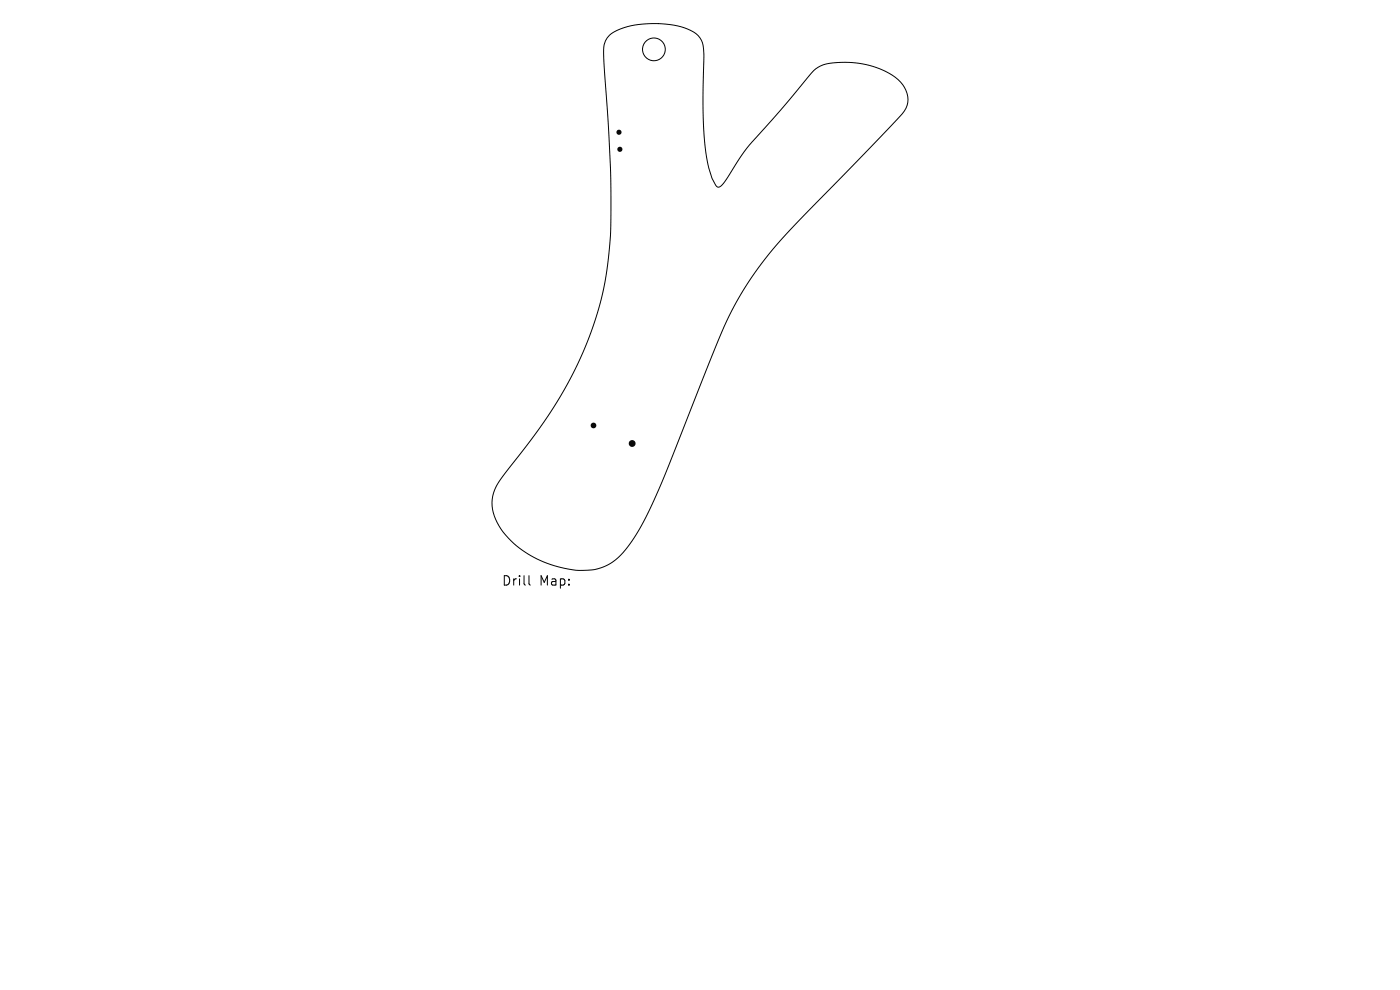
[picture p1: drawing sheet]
<svg xmlns="http://www.w3.org/2000/svg" width="297mm" height="210mm" viewBox="0 0 297 210" stroke-linecap="round" stroke-linejoin="round" font-family="sans-serif">
<defs><g id="words">
<g font-size="2.8">
<text x="106.4" y="124.5">Drill</text>
<text x="114.4" y="124.5">Map:</text>
</g>
</g></defs>
<g fill="none" stroke="#000" stroke-width=".21">
<path d="M129.3 7.5a15.8 15.8 0 0 1 9.7-2.5 15.2 15.2 0 0 1 8.7 2.2 6 6 0 0 1 1.6 5.2v2.1a98.2 98.2 0 0 0 .9 20.4 9.7 9.7 0 0 0 2 4.8 1.67 1.67 0 0 0 1.6-1.2 56.3 56.3 0 0 1 9.4-12.4l8.2-9.7a6.9 6.9 0 0 1 6.3-3.1 18.4 18.4 0 0 1 12.9 3.6 4.9 4.9 0 0 1 .7 7.4l-24.9 25.8a73.9 73.9 0 0 0-15.5 25.8l-10.7 26.8a57.5 57.5 0 0 1-8 14.5 10.9 10.9 0 0 1-10 3.8 22.3 22.3 0 0 1-16.3-9.4 8.4 8.4 0 0 1 .7-10.5l5.7-7.4a80.2 80.2 0 0 0 16.4-35.9 128.3 128.3 0 0 0 .7-24.4l-.5-9.9a130.3 130.3 0 0 1-.8-13.8 4 4 0 0 1 1.2-2.2zM112.2 122.1v1.7l.3 .3"/>
<circle cx="138.7" cy="10.5" r="2.41"/>
</g>
<g fill="#000">
<circle cx="131.3" cy="28.1" r=".54"/>
<circle cx="131.5" cy="31.7" r=".54"/>
<circle cx="125.9" cy="90.3" r=".6"/>
<circle cx="134.1" cy="94.1" r=".72"/>
</g>
<use href="#words"/>
</svg>
